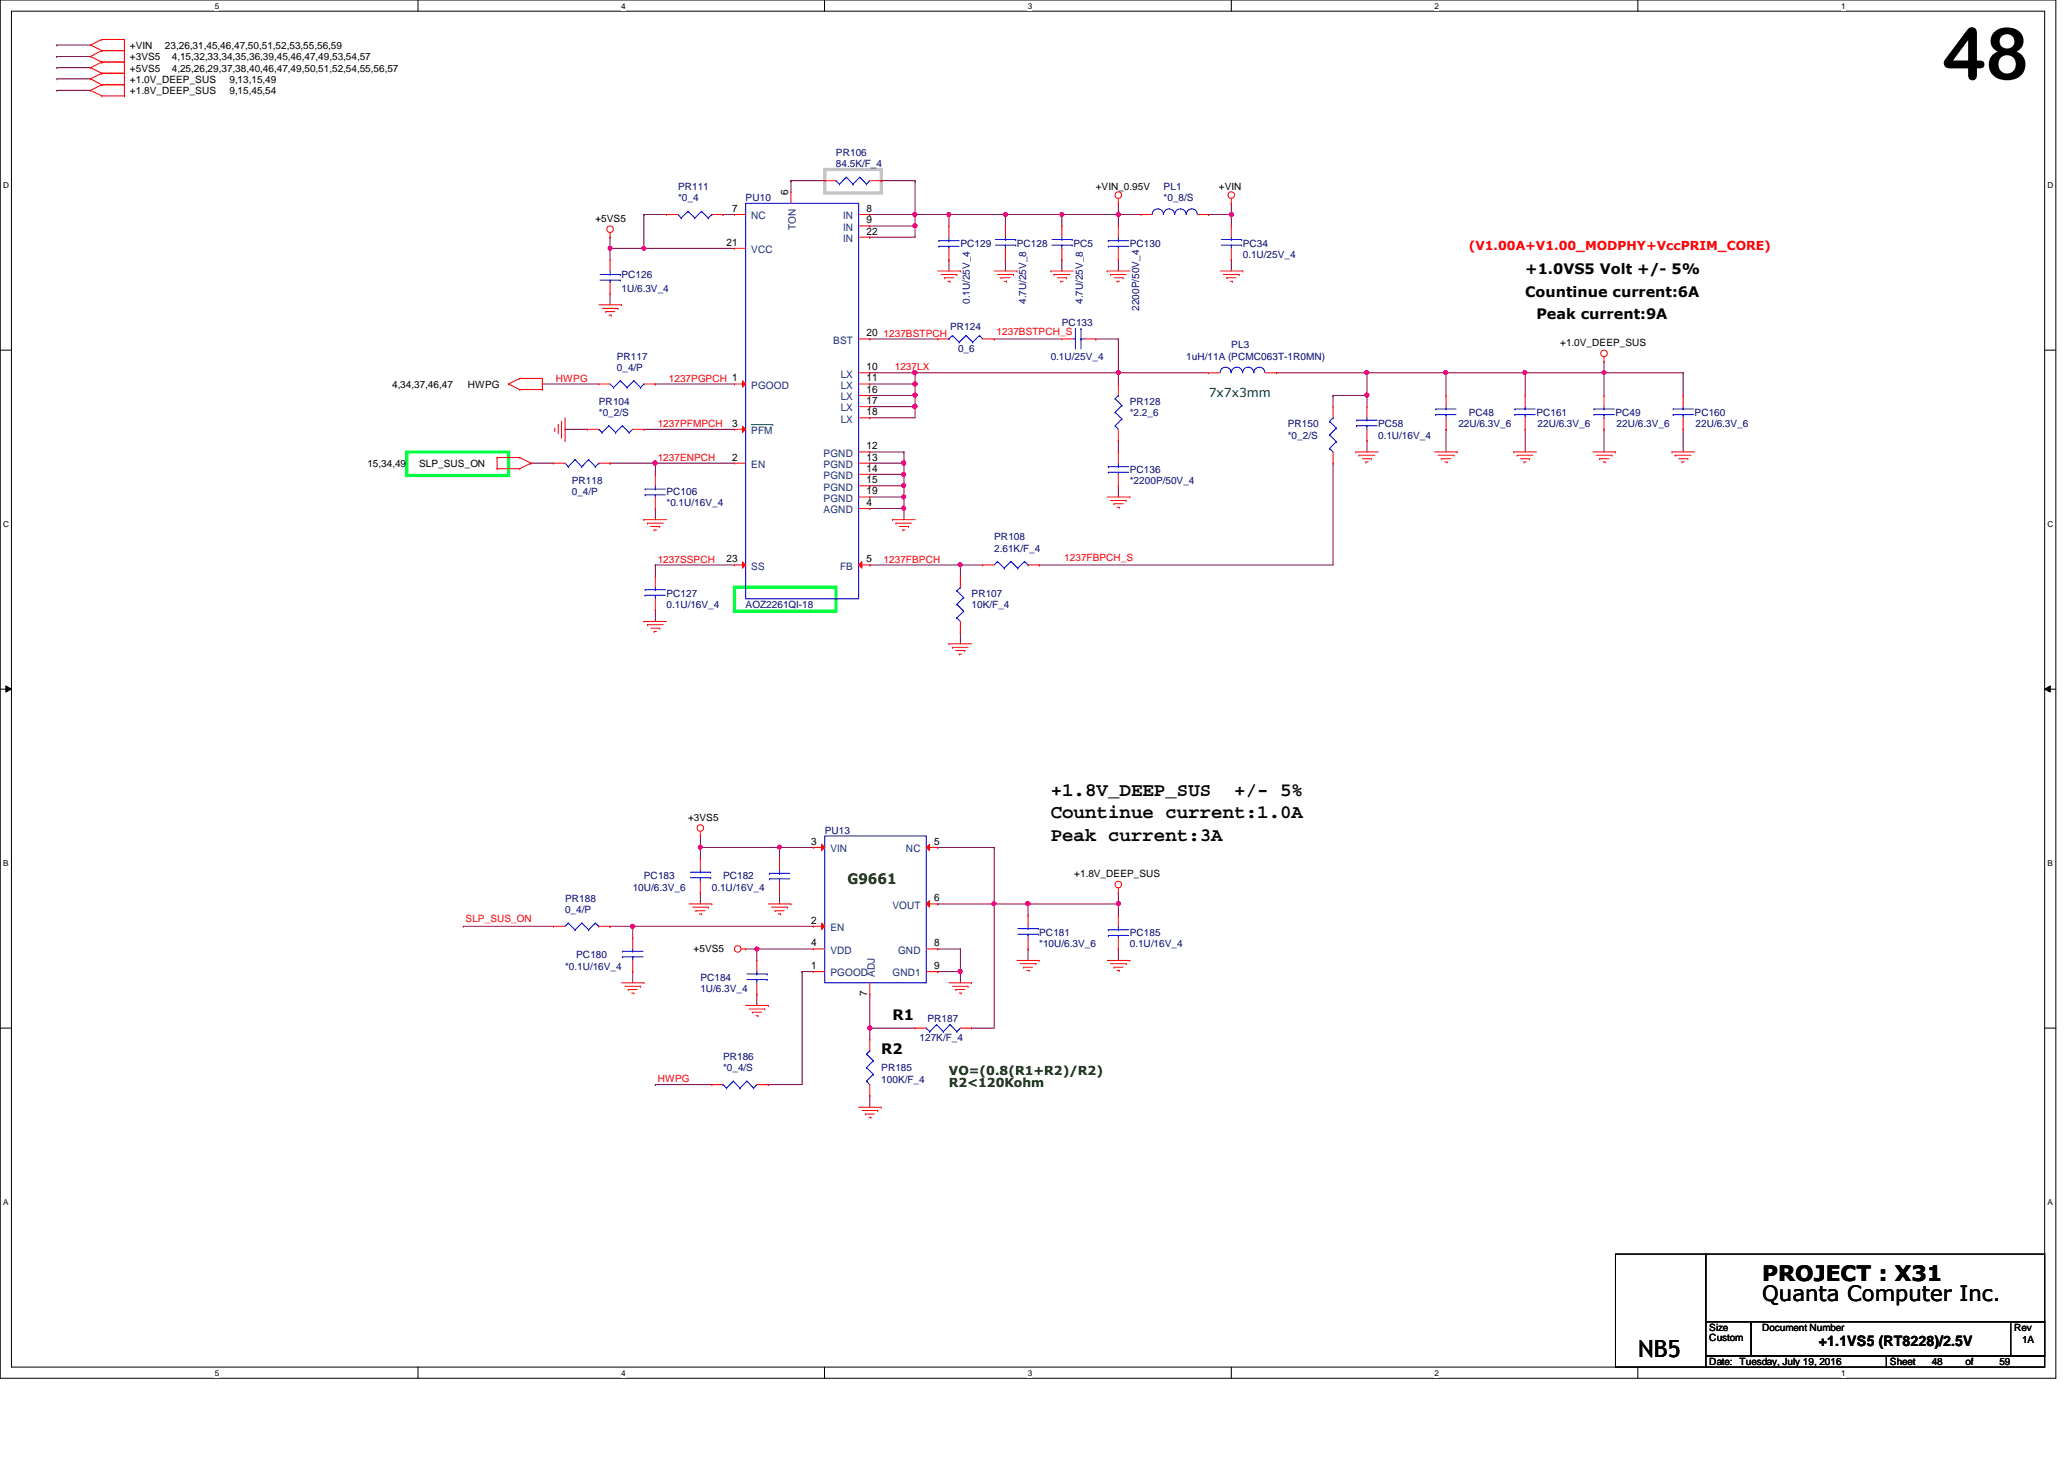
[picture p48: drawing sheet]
<svg xmlns="http://www.w3.org/2000/svg" width="297mm" height="210mm" viewBox="0 0 297 210" stroke-linecap="round" stroke-linejoin="round" font-family="sans-serif">
<defs><g id="words">
<text font-size="10.4" x="279.6" y="11.4">48</text>
<text font-size="3.4" x="235.8" y="195.2">NB5</text>
<g font-size="3">
<text x="253.6" y="184.3">PROJECT : X31</text>
<text x="253.6" y="187.2">Quanta Computer Inc.</text>
</g>
<g font-size="2.8">
<text x="151.2" y="117.7">Countinue current:1.0A</text>
<text x="151.2" y="114.5">+1.8V_DEEP_SUS</text>
<text x="177.6" y="114.5">+/- 5%</text>
<text x="151.2" y="121">Peak current:3A</text>
</g>
<g font-size="2.1">
<text x="219.5" y="39.5">+1.0VS5 Volt +/- 5%</text>
<text x="219.5" y="42.7">Countinue current:6A</text>
<text x="221.1" y="45.9">Peak current:9A</text>
<text x="128.4" y="146.7">R1</text>
<text x="126.8" y="151.6">R2</text>
<text x="261.7" y="193.7">+1.1VS5 (RT8228)/2.5V</text>
</g>
<text font-size="2.1" fill="#004000" x="122" y="127.2">G9661</text>
<text font-size="1.8" fill="#f00" x="211.4" y="35.9">(V1.00A+V1.00_MODPHY+VccPRIM_CORE)</text>
<text font-size="1.8" fill="#008000" x="173.9" y="57.1">7x7x3mm</text>
<g font-size="1.8" fill="#004000">
<text x="136.6" y="154.6">VO=(0.8(R1+R2)/R2)</text>
<text x="136.6" y="156.4">R2&lt;120Kohm</text>
</g>
<g font-size="1.5">
<text x="113.5" y="28.1" transform="rotate(-90 113.5 28.1)">6</text>
<text x="104.6" y="35.3">21</text>
<text x="105.4" y="30.5">7</text>
<text x="124.7" y="30.5">8</text>
<text x="124.7" y="32.1">9</text>
<text x="124.7" y="33.7">22</text>
<text x="124.7" y="48.4">20</text>
<text x="124.7" y="53.3">10</text>
<text x="124.7" y="54.9">11</text>
<text x="124.7" y="58.1">17</text>
<text x="124.7" y="56.5">16</text>
<text x="124.7" y="59.7">18</text>
<text x="105.4" y="61.4">3</text>
<text x="124.7" y="64.6">12</text>
<text x="105.4" y="66.3">2</text>
<text x="124.7" y="66.3">13</text>
<text x="124.7" y="69.5">15</text>
<text x="124.7" y="67.9">14</text>
<text x="124.7" y="71.1">19</text>
<text x="124.7" y="72.8">4</text>
<text x="104.6" y="80.9">23</text>
<text x="124.7" y="80.9">5</text>
<text x="116.8" y="121.5">3</text>
<text x="134.4" y="121.5">5</text>
<text x="134.4" y="129.7">6</text>
<text x="116.8" y="132.9">2</text>
<text x="116.8" y="136.1">4</text>
<text x="134.4" y="136.1">8</text>
<text x="116.8" y="139.4">1</text>
<text x="124.8" y="143.3" transform="rotate(-90 124.8 143.3)">7</text>
<text x="134.4" y="139.4">9</text>
</g>
<g font-size="1.5" fill="#004080">
<text x="108.1" y="31.5">NC</text>
<text x="114.6" y="33.1" transform="rotate(-90 114.6 33.1)">TON</text>
<text x="121.3" y="31.5">IN</text>
<text x="121.3" y="33.2">IN</text>
<text x="121.3" y="34.8">IN</text>
<text x="108.1" y="36.4">VCC</text>
<text x="119.9" y="49.4">BST</text>
<text x="108.1" y="55.9">PGOOD</text>
<text x="121" y="55.9">LX</text>
<text x="121" y="54.3">LX</text>
<text x="121" y="59.2">LX</text>
<text x="121" y="57.6">LX</text>
<text x="108.1" y="62.4">PFM</text>
<text x="118.5" y="65.7">PGND</text>
<text x="121" y="60.8">LX</text>
<text x="108.1" y="67.3">EN</text>
<text x="118.5" y="67.3">PGND</text>
<text x="118.5" y="70.6">PGND</text>
<text x="118.5" y="68.9">PGND</text>
<text x="118.5" y="73.8">AGND</text>
<text x="118.5" y="72.2">PGND</text>
<text x="108.1" y="82">SS</text>
<text x="120.9" y="82">FB</text>
<text x="119.5" y="122.6">VIN</text>
<text x="130.4" y="122.6">NC</text>
<text x="128.4" y="130.7">VOUT</text>
<text x="119.5" y="133.9">EN</text>
<text x="119.5" y="137.2">VDD</text>
<text x="129.2" y="137.2">GND</text>
<text x="119.5" y="140.5">PGOOD</text>
<text x="125.9" y="140.6" transform="rotate(-90 125.9 140.6)">ADJ</text>
<text x="128.4" y="140.5">GND1</text>
</g>
<g font-size="1.4">
<text x="18.7" y="7">+VIN</text>
<text x="18.7" y="10.3">+5VS5</text>
<text x="18.7" y="8.6">+3VS5</text>
<text x="18.7" y="11.9">+1.0V_DEEP_SUS</text>
<text x="23.7" y="7">23,26,31,45,46,47,50,51,52,53,55,56,59</text>
<text x="24.7" y="10.3">4,25,26,29,37,38,40,46,47,49,50,51,52,54,55,56,57</text>
<text x="24.7" y="8.6">4,15,32,33,34,35,36,39,45,46,47,49,53,54,57</text>
<text x="33" y="11.9">9,13,15,49</text>
<text x="18.7" y="13.5">+1.8V_DEEP_SUS</text>
<text x="33" y="13.5">9,15,45,54</text>
<text x="157.7" y="27.3">+VIN_0.95V</text>
<text x="175.4" y="27.3">+VIN</text>
<text x="85.7" y="31.9">+5VS5</text>
<text x="224.5" y="49.8">+1.0V_DEEP_SUS</text>
<text x="56.4" y="55.8">4,34,37,46,47</text>
<text x="67.3" y="55.8">HWPG</text>
<text x="52.9" y="67.2">15,34,49</text>
<text x="60.3" y="67.2">SLP_SUS_ON</text>
<text x="99" y="118.1">+3VS5</text>
<text x="154.6" y="126.2">+1.8V_DEEP_SUS</text>
<text x="99.8" y="136.9">+5VS5</text>
<text x="246" y="191.5">Size</text>
<text x="253.6" y="191.5">Document Number</text>
<text x="289.9" y="191.5">Rev</text>
<text x="246" y="196.4">Date: Tuesday, July 19, 2016</text>
<text x="246" y="193">Custom</text>
<text x="272" y="196.4">Sheet</text>
<text x="278" y="196.4">48</text>
<text x="282.9" y="196.4">of</text>
<text x="287.7" y="196.4">59</text>
<text x="291" y="193.2">1A</text>
</g>
<g font-size="1.4" fill="#000080">
<text x="120.3" y="22.5">PR106</text>
<text x="97.6" y="27.3">PR111</text>
<text x="97.6" y="29">*0_4</text>
<text x="107.3" y="29">PU10</text>
<text x="120.3" y="24.1">84.5K/F_4</text>
<text x="167.5" y="27.3">PL1</text>
<text x="167.5" y="29">*0_8/S</text>
<text x="138.2" y="35.5">PC129</text>
<text x="146.3" y="35.5">PC128</text>
<text x="154.5" y="35.5">PC5</text>
<text x="162.6" y="35.5">PC130</text>
<text x="178.9" y="35.5">PC34</text>
<text x="89.4" y="40">PC126</text>
<text x="89.4" y="42">1U/6.3V_4</text>
<text x="178.9" y="37.1">0.1U/25V_4</text>
<text x="136.7" y="47.5">PR124</text>
<text x="139.6" y="43.7" transform="rotate(-90 139.6 43.7)">0.1U/25V_4</text>
<text x="147.7" y="43.7" transform="rotate(-90 147.7 43.7)">4.7U/25V_8</text>
<text x="152.8" y="46.9">PC133</text>
<text x="155.8" y="43.7" transform="rotate(-90 155.8 43.7)">4.7U/25V_8</text>
<text x="164" y="44.7" transform="rotate(-90 164 44.7)">2200P/50V_4</text>
<text x="88.8" y="51.7">PR117</text>
<text x="88.8" y="53.3">0_4/P</text>
<text x="137.9" y="50.6">0_6</text>
<text x="151.2" y="51.7">0.1U/25V_4</text>
<text x="170.7" y="51.7">1uH/11A (PCMC063T-1R0MN)</text>
<text x="177.2" y="50.1">PL3</text>
<text x="86.2" y="58.3">PR104</text>
<text x="86.2" y="59.9">*0_2/S</text>
<text x="162.6" y="58.3">PR128</text>
<text x="162.6" y="59.9">*2.2_6</text>
<text x="211.4" y="59.9">PC48</text>
<text x="221.1" y="59.9">PC161</text>
<text x="232.5" y="59.9">PC49</text>
<text x="243.9" y="59.9">PC160</text>
<text x="185.3" y="61.5">PR150</text>
<text x="185.3" y="63.1">*0_2/S</text>
<text x="198.3" y="61.5">PC58</text>
<text x="198.3" y="63.1">0.1U/16V_4</text>
<text x="209.9" y="61.5">22U/6.3V_6</text>
<text x="221.3" y="61.5">22U/6.3V_6</text>
<text x="232.7" y="61.5">22U/6.3V_6</text>
<text x="244" y="61.5">22U/6.3V_6</text>
<text x="82.3" y="69.6">PR118</text>
<text x="82.3" y="71.2">0_4/P</text>
<text x="95.9" y="71.2">PC106</text>
<text x="162.6" y="68">PC136</text>
<text x="162.6" y="69.6">*2200P/50V_4</text>
<text x="95.9" y="72.9">*0.1U/16V_4</text>
<text x="143.1" y="77.7">PR108</text>
<text x="143.1" y="79.4">2.61K/F_4</text>
<text x="95.9" y="85.9">PC127</text>
<text x="95.9" y="87.5">0.1U/16V_4</text>
<text x="107.3" y="87.5">AOZ2261QI-18</text>
<text x="139.8" y="85.9">PR107</text>
<text x="139.8" y="87.5">10K/F_4</text>
<text x="118.7" y="120">PU13</text>
<text x="81.3" y="129.8">PR188</text>
<text x="81.3" y="131.4">0_4/P</text>
<text x="91.1" y="128.1">10U/6.3V_6</text>
<text x="92.7" y="126.5">PC183</text>
<text x="102.4" y="128.1">0.1U/16V_4</text>
<text x="104.1" y="126.5">PC182</text>
<text x="82.9" y="137.9">PC180</text>
<text x="149.6" y="134.6">PC181</text>
<text x="149.6" y="136.3">*10U/6.3V_6</text>
<text x="162.6" y="134.6">PC185</text>
<text x="162.6" y="136.3">0.1U/16V_4</text>
<text x="81.3" y="139.5">*0.1U/16V_4</text>
<text x="100.8" y="141.1">PC184</text>
<text x="100.8" y="142.7">1U/6.3V_4</text>
<text x="132.3" y="149.8">127K/F_4</text>
<text x="133.5" y="147">PR187</text>
<text x="104.1" y="152.5">PR186</text>
<text x="104.1" y="154.1">*0_4/S</text>
<text x="126.8" y="154.1">PR185</text>
<text x="126.8" y="155.8">100K/F_4</text>
</g>
<g font-size="1.4" fill="#f00">
<text x="127.2" y="48.4">1237BSTPCH</text>
<text x="128.8" y="53.3">1237LX</text>
<text x="143.4" y="48.2">1237BSTPCH_S</text>
<text x="80" y="54.9">HWPG</text>
<text x="96.3" y="54.9">1237PGPCH 1</text>
<text x="94.7" y="61.4">1237PFMPCH</text>
<text x="94.7" y="66.3">1237ENPCH</text>
<text x="94.7" y="80.9">1237SSPCH</text>
<text x="127.2" y="80.9">1237FBPCH</text>
<text x="153.2" y="80.7">1237FBPCH_S</text>
<text x="67" y="132.7">SLP_SUS_ON</text>
<text x="94.7" y="155.7">HWPG</text>
</g>
<g font-size="1.2">
<text x="30.9" y="1.2">5</text>
<text x="89.4" y="1.2">4</text>
<text x="147.9" y="1.2">3</text>
<text x="206.5" y="1.2">2</text>
<text x="265" y="1.2">1</text>
<text x=".5" y="27.1">D</text>
<text x="294.7" y="27.1">D</text>
<text x=".5" y="75.8">C</text>
<text x="294.7" y="75.8">C</text>
<text x=".5" y="124.6">B</text>
<text x="294.7" y="124.6">B</text>
<text x=".5" y="173.4">A</text>
<text x="294.7" y="173.4">A</text>
<text x="30.9" y="197.9">5</text>
<text x="89.4" y="197.9">4</text>
<text x="147.9" y="197.9">3</text>
<text x="206.5" y="197.9">2</text>
<text x="265" y="197.9">1</text>
</g>
</g></defs>
<path d="M0 0h295.9v198.3h-295.9zM1.6 1.6h292.7v195.1h-292.7z" fill="none" stroke="#000" stroke-width=".14"/>
<g fill="#fff">
<path d="M30.9 .2h.6v1.3h-.6z"/>
<path d="M30.9 196.8h.6v1.4h-.6z"/>
</g>
<path d="M60.2 0v1.6M60.2 196.7v1.6" fill="none" stroke="#000" stroke-width=".14"/>
<g fill="#fff">
<path d="M89.4 .2h.6v1.3h-.6z"/>
<path d="M89.4 196.8h.6v1.4h-.6z"/>
</g>
<path d="M118.7 0v1.6M118.7 196.7v1.6" fill="none" stroke="#000" stroke-width=".14"/>
<g fill="#fff">
<path d="M147.9 .2h.6v1.3h-.6z"/>
<path d="M147.9 196.8h.6v1.4h-.6z"/>
</g>
<path d="M177.2 0v1.6M177.2 196.7v1.6" fill="none" stroke="#000" stroke-width=".14"/>
<g fill="#fff">
<path d="M206.5 .2h.5v1.3h-.5z"/>
<path d="M206.5 196.8h.5v1.4h-.5z"/>
</g>
<path d="M235.7 0v1.6M235.7 196.7v1.6" fill="none" stroke="#000" stroke-width=".14"/>
<g fill="#fff">
<path d="M265 .2h.6v1.3h-.6z"/>
<path d="M265 196.8h.6v1.4h-.6z"/>
<path d="M.5 26h.8v1.3h-.8z"/>
<path d="M294.7 26h.8v1.3h-.8z"/>
<path d="M.5 74.8h.8v1.3h-.8z"/>
<path d="M294.7 74.8h.8v1.3h-.8z"/>
</g>
<path d="M0 50.4h1.6M294.3 50.4h1.6" fill="none" stroke="#000" stroke-width=".14"/>
<g fill="#fff">
<path d="M.5 123.5h.7v1.3h-.7z"/>
<path d="M294.7 123.5h.7v1.3h-.7z"/>
</g>
<path d="M0 99.1h1.6M.8 98.7l.8 .4-.8 .5zM294.3 99.1l.8-.4v.9zM294.3 99.1h1.6" fill="none" stroke="#000" stroke-width=".14"/>
<path d="M.8 98.7l.8 .4-.8 .5zM294.3 99.1l.8-.4v.9z" fill="#000"/>
<g fill="#fff">
<path d="M.5 172.3h.7v1.3h-.7z"/>
<path d="M294.7 172.3h.7v1.3h-.7z"/>
</g>
<path d="M0 147.9h1.6M294.3 147.9h1.6" fill="none" stroke="#000" stroke-width=".14"/>
<path d="M58.5 65h14.7v3.4h-14.7zM105.7 84.5h14.6v3.4h-14.6z" fill="none" stroke="#00ff40" stroke-width=".47"/>
<path d="M118.7 24.4h8.1v3.4h-8.1z" fill="none" stroke="#c0c0c0" stroke-width=".47"/>
<path d="M92.7 30.9h.1M92.7 35.7h.1M92.7 30.9h3.2M92.7 30.9v4.8M92.7 35.7h13" fill="none" stroke="#800040" stroke-width=".14"/>
<circle cx="92.7" cy="35.7" r=".3" fill="#f0f"/>
<circle cx="92.7" cy="35.7" r=".3" fill="none" stroke="#f0f" stroke-width=".14"/>
<path d="M87.8 34.1h.1M87.8 35.7h.1M87.8 34.1v3.3M87.8 35.7h4.9M87.8 42.2h.1M87.8 42.2v1.7" fill="none" stroke="#800040" stroke-width=".14"/>
<circle cx="87.8" cy="35.7" r=".3" fill="#f0f"/>
<circle cx="87.8" cy="35.7" r=".3" fill="none" stroke="#f0f" stroke-width=".14"/>
<path d="M104.1 30.9h.1M104.1 30.9h1.6M81.3 61.8h.1M81.3 61.8h3.2M92.7 61.8h.1M92.7 61.8h13M125.2 65h.1M125.2 65h4.9M130.1 65h.1M130.1 65v1.6" fill="none" stroke="#800040" stroke-width=".14"/>
<circle cx="130" cy="66.6" r=".31" fill="#f0f"/>
<circle cx="130" cy="66.6" r=".31" fill="none" stroke="#f0f" stroke-width=".14"/>
<path d="M125.2 66.6h.1M125.2 68.2h.1M125.2 66.6h4.9M130.1 66.6h.1M130.1 66.6v1.6h-4.9" fill="none" stroke="#800040" stroke-width=".14"/>
<circle cx="130" cy="68.2" r=".3" fill="#f0f"/>
<circle cx="130" cy="68.2" r=".3" fill="none" stroke="#f0f" stroke-width=".14"/>
<path d="M130.1 68.2h.1M130.1 68.2v1.7" fill="none" stroke="#800040" stroke-width=".14"/>
<circle cx="130" cy="69.8" r=".3" fill="#f0f"/>
<circle cx="130" cy="69.8" r=".3" fill="none" stroke="#f0f" stroke-width=".14"/>
<path d="M125.2 69.9h.1M125.2 69.9h4.9M130.1 71.5h.1M130.1 71.5v1.7" fill="none" stroke="#800040" stroke-width=".14"/>
<circle cx="130" cy="73.1" r=".3" fill="#f0f"/>
<circle cx="130" cy="73.1" r=".3" fill="none" stroke="#f0f" stroke-width=".14"/>
<circle cx="130" cy="71.5" r=".3" fill="#f0f"/>
<circle cx="130" cy="71.5" r=".3" fill="none" stroke="#f0f" stroke-width=".14"/>
<g fill="none" stroke="#800040" stroke-width=".14">
<path d="M136.6 37.4h.1M136.6 37.4v1.6M94.3 55.2h.1M94.3 55.2h11.4M196.7 53.6h.1M196.7 53.6h11.4M208.1 53.6h.1M208.1 53.6v3.3M94.3 66.6h.1M94.3 73.2h.1M94.3 66.6h11.4M94.3 66.6v1.6"/>
<path d="M94.3 73.2v1.6M125.2 71.5h.1M125.2 73.2h.1M125.2 73.2h4.9M130.1 73.2h.1M130.1 69.9h.1M130.1 69.9v1.6h-4.9M130.1 73.2v1.6"/>
</g>
<circle cx="208.1" cy="53.6" r=".3" fill="#f0f"/>
<circle cx="208.1" cy="53.6" r=".3" fill="none" stroke="#f0f" stroke-width=".14"/>
<g fill="none" stroke="#800040" stroke-width=".14">
<path d="M125.2 58.5h.1M125.2 58.5h6.5M208.1 53.6h.1M208.1 53.6h11.4M219.5 53.6h.1M219.5 53.6v3.3M230.8 53.6h.1M230.8 53.6h11.4M230.8 53.6v3.3M242.2 53.6h.1M242.2 53.6v3.3M208.1 61.8h.1"/>
<path d="M208.1 61.8v3.2M219.5 61.8h.1M219.5 61.8v3.2M230.8 61.8h.1M230.8 61.8v3.2M242.2 61.8h.1M242.2 61.8v3.2"/>
</g>
<circle cx="131.7" cy="58.5" r=".32" fill="#f0f"/>
<circle cx="131.7" cy="58.5" r=".32" fill="none" stroke="#f0f" stroke-width=".14"/>
<path d="M131.7 30.9h.1M131.7 30.9h4.9M125.2 53.6h.1M125.2 55.2h.1M125.2 53.6h6.5M125.2 55.2h6.5M131.7 56.9h.1M131.7 56.9v1.6" fill="none" stroke="#800040" stroke-width=".14"/>
<circle cx="131.7" cy="55.2" r=".31" fill="#f0f"/>
<circle cx="131.7" cy="55.2" r=".31" fill="none" stroke="#f0f" stroke-width=".14"/>
<path d="M125.2 56.9h.1M125.2 56.9h6.5M131.7 53.6h.1M131.7 53.6v1.6" fill="none" stroke="#800040" stroke-width=".14"/>
<circle cx="131.7" cy="56.8" r=".31" fill="#f0f"/>
<circle cx="131.7" cy="56.8" r=".31" fill="none" stroke="#f0f" stroke-width=".14"/>
<path d="M113.8 26h.1M113.8 26v1.6M113.8 26h4.9M126.8 26h.1M126.8 26h4.9M131.7 26h.1M131.7 26v4.9M131.7 55.2h.1M131.7 58.5h.1M131.7 55.2v1.7M131.7 58.5v1.6h-6.5M125.2 60.1h.1" fill="none" stroke="#800040" stroke-width=".14"/>
<circle cx="131.7" cy="30.9" r=".31" fill="#f0f"/>
<circle cx="131.7" cy="30.9" r=".31" fill="none" stroke="#f0f" stroke-width=".14"/>
<path d="M173.9 30.9h.1M173.9 30.9h3.3M177.2 30.9h.1M177.2 37.4h.1M177.2 29.3h.1M177.2 29.3v3.2M177.2 37.4v1.6" fill="none" stroke="#800040" stroke-width=".14"/>
<circle cx="177.2" cy="30.9" r=".3" fill="#f0f"/>
<circle cx="177.2" cy="30.9" r=".3" fill="none" stroke="#f0f" stroke-width=".14"/>
<path d="M160.9 30.9h.1M160.9 30.9h3.3" fill="none" stroke="#800040" stroke-width=".14"/>
<circle cx="160.9" cy="30.9" r=".3" fill="#f0f"/>
<circle cx="160.9" cy="30.9" r=".3" fill="none" stroke="#f0f" stroke-width=".14"/>
<path d="M191.9 56.9h.1M191.9 56.9v1.6M196.7 53.6h.1M196.7 53.6v3.3h-4.8M219.5 53.6h.1M219.5 53.6h11.3M191.9 66.6h.1M191.9 66.6v14.7h-42.3M149.6 81.3h.1" fill="none" stroke="#800040" stroke-width=".14"/>
<circle cx="230.8" cy="53.6" r=".3" fill="#f0f"/>
<circle cx="230.8" cy="53.6" r=".3" fill="none" stroke="#f0f" stroke-width=".14"/>
<circle cx="219.5" cy="53.6" r=".3" fill="#f0f"/>
<circle cx="219.5" cy="53.6" r=".3" fill="none" stroke="#f0f" stroke-width=".14"/>
<path d="M131.7 53.6h.1M143.1 48.8h.1M143.1 48.8h9.7M157.7 48.8h.1M157.7 48.8h3.2M160.9 48.8h.1M160.9 48.8v4.8h-29.2" fill="none" stroke="#800040" stroke-width=".14"/>
<circle cx="160.9" cy="53.6" r=".3" fill="#f0f"/>
<circle cx="160.9" cy="53.6" r=".3" fill="none" stroke="#f0f" stroke-width=".14"/>
<circle cx="131.7" cy="53.6" r=".31" fill="#f0f"/>
<circle cx="131.7" cy="53.6" r=".31" fill="none" stroke="#f0f" stroke-width=".14"/>
<path d="M136.6 30.9h.1M136.6 30.9v1.6M183.7 53.6h.1M183.7 53.6h13" fill="none" stroke="#800040" stroke-width=".14"/>
<circle cx="196.7" cy="53.6" r=".31" fill="#f0f"/>
<circle cx="196.7" cy="53.6" r=".31" fill="none" stroke="#f0f" stroke-width=".14"/>
<path d="M144.7 37.4h.1M144.7 30.9h.1M144.7 37.4v1.6M144.7 30.9h8.1" fill="none" stroke="#800040" stroke-width=".14"/>
<circle cx="152.8" cy="30.9" r=".3" fill="#f0f"/>
<circle cx="152.8" cy="30.9" r=".3" fill="none" stroke="#f0f" stroke-width=".14"/>
<circle cx="144.7" cy="30.9" r=".3" fill="#f0f"/>
<circle cx="144.7" cy="30.9" r=".3" fill="none" stroke="#f0f" stroke-width=".14"/>
<g fill="none" stroke="#800040" stroke-width=".14">
<path d="M136.6 30.9h.1M136.6 30.9h8.1M144.7 30.9h.1M144.7 30.9v1.6M152.8 30.9h.1M152.8 37.4h.1M152.8 30.9v1.6M152.8 37.4v1.6M152.8 30.9h8.1M160.9 30.9h.1M160.9 37.4h.1M160.9 30.9v1.6"/>
<path d="M160.9 37.4v1.6M160.9 53.6h.1M160.9 53.6h13M160.9 63.4h.1M160.9 69.9h.1M160.9 63.4v1.6M160.9 69.9v1.6M196.7 63.4h.1M196.7 63.4v1.6M94.3 81.3h.1M94.3 81.3h11.4"/>
</g>
<circle cx="136.6" cy="30.9" r=".3" fill="#f0f"/>
<circle cx="136.6" cy="30.9" r=".3" fill="none" stroke="#f0f" stroke-width=".14"/>
<g fill="none" stroke="#800040" stroke-width=".14">
<path d="M160.9 29.3h.1M160.9 29.3v1.6M78.1 55.2h.1M78.1 55.2h8.1M125.2 48.8h.1M125.2 48.8h9.8M160.9 53.6h.1M160.9 53.6v1.6M125.2 81.3h.1M125.2 81.3h16.2M138.2 81.3h.1M138.2 91h.1"/>
<path d="M138.2 81.3v1.6M138.2 91v1.6"/>
</g>
<circle cx="138.2" cy="81.2" r=".3" fill="#f0f"/>
<circle cx="138.2" cy="81.2" r=".3" fill="none" stroke="#f0f" stroke-width=".14"/>
<path d="M125.2 30.9h.1M125.2 34.1h.1M125.2 32.5h.1M125.2 30.9h6.5M125.2 32.5h6.5M131.7 32.5h.1M131.7 32.5v1.6h-6.5M94.3 81.3h.1M94.3 87.8h.1M94.3 81.3v1.6M94.3 87.8v1.6" fill="none" stroke="#800040" stroke-width=".14"/>
<circle cx="131.7" cy="32.5" r=".31" fill="#f0f"/>
<circle cx="131.7" cy="32.5" r=".31" fill="none" stroke="#f0f" stroke-width=".14"/>
<path d="M131.7 30.9h.1M131.7 30.9v1.6M196.7 56.9h.1M196.7 56.9v1.6" fill="none" stroke="#800040" stroke-width=".14"/>
<circle cx="196.7" cy="56.8" r=".31" fill="#f0f"/>
<circle cx="196.7" cy="56.8" r=".31" fill="none" stroke="#f0f" stroke-width=".14"/>
<path d="M87.8 66.6h.1M87.8 66.6h6.5" fill="none" stroke="#800040" stroke-width=".14"/>
<circle cx="94.3" cy="66.6" r=".31" fill="#f0f"/>
<circle cx="94.3" cy="66.6" r=".31" fill="none" stroke="#f0f" stroke-width=".14"/>
<g fill="none" stroke="#800040" stroke-width=".14">
<path d="M8.2 6.5h.1M8.2 9.7h.1M8.2 8.1h.1M8.2 13h.1M8.2 11.3h.1M8.2 6.5h4.8M8.2 9.7h4.8M8.2 8.1h4.8M8.2 13h4.8M8.2 11.3h4.8M76.4 66.6h.1M76.4 66.6h3.3"/>
<path d="M100.8 121.9h.1M100.8 121.9h11.4M160.9 128.4h.1M160.9 128.4v1.6M125.2 147.9h.1M125.2 147.9h6.5"/>
</g>
<circle cx="125.2" cy="147.9" r=".31" fill="#f0f"/>
<circle cx="125.2" cy="147.9" r=".31" fill="none" stroke="#f0f" stroke-width=".14"/>
<path d="M100.8 120.3h.1M100.8 120.3v1.6M135 139.8h.1M135 130h.1M135 136.5h.1M135 139.8h3.2M135 130h8.1M135 136.5h3.2M125.2 147.9h.1M125.2 147.9v1.6M139.8 147.9h.1M139.8 147.9h3.3" fill="none" stroke="#800040" stroke-width=".14"/>
<circle cx="100.8" cy="121.9" r=".3" fill="#f0f"/>
<circle cx="100.8" cy="121.9" r=".3" fill="none" stroke="#f0f" stroke-width=".14"/>
<path d="M91.1 133.3h.1M91.1 133.3h25.9M112.2 121.9h.1M112.2 121.9v1.6" fill="none" stroke="#800040" stroke-width=".14"/>
<circle cx="91" cy="133.3" r=".31" fill="#f0f"/>
<circle cx="91" cy="133.3" r=".31" fill="none" stroke="#f0f" stroke-width=".14"/>
<path d="M138.2 136.5h.1M138.2 136.5v3.3" fill="none" stroke="#800040" stroke-width=".14"/>
<circle cx="138.2" cy="139.8" r=".31" fill="#f0f"/>
<circle cx="138.2" cy="139.8" r=".31" fill="none" stroke="#f0f" stroke-width=".14"/>
<g fill="none" stroke="#800040" stroke-width=".14">
<path d="M100.8 121.9h.1M100.8 121.9v1.6M107.3 136.5h.1M107.3 136.5h1.6M108.9 136.5h.1M108.9 136.5v1.7M112.2 128.4h.1M112.2 128.4v1.6M115.4 139.8h.1M115.4 139.8h1.6M135 121.9h.1M135 121.9h8.1"/>
<path d="M138.2 139.8h.1M138.2 139.8v1.6M143.1 130h.1M143.1 121.9h.1M143.1 121.9v26M148 136.5h.1M148 136.5v1.7M160.9 136.5h.1M160.9 130h.1M160.9 130v1.7M160.9 136.5v1.7"/>
</g>
<circle cx="143" cy="130" r=".3" fill="#f0f"/>
<circle cx="143" cy="130" r=".3" fill="none" stroke="#f0f" stroke-width=".14"/>
<g fill="none" stroke="#800040" stroke-width=".14">
<path d="M87.8 133.3h.1M87.8 133.3h3.3M91.1 133.3h.1M91.1 139.8h.1M91.1 133.3v1.6M91.1 139.8v1.6M108.9 136.5h.1M108.9 136.5h8.1M108.9 143h.1M108.9 143v1.7M125.2 143h.1M125.2 157.6h.1"/>
<path d="M125.2 143v4.9M125.2 157.6v1.7"/>
</g>
<circle cx="108.9" cy="136.5" r=".3" fill="#f0f"/>
<circle cx="108.9" cy="136.5" r=".3" fill="none" stroke="#f0f" stroke-width=".14"/>
<path d="M66.7 133.3h.1M66.7 133.3h13M100.8 128.4h.1M100.8 128.4v1.6M115.4 139.8h.1M115.4 139.8v16.2M143.1 130h.1M143.1 130h17.8M148 130h.1M148 130v1.7" fill="none" stroke="#800040" stroke-width=".14"/>
<circle cx="160.9" cy="130" r=".3" fill="#f0f"/>
<circle cx="160.9" cy="130" r=".3" fill="none" stroke="#f0f" stroke-width=".14"/>
<circle cx="147.9" cy="130" r=".31" fill="#f0f"/>
<circle cx="147.9" cy="130" r=".31" fill="none" stroke="#f0f" stroke-width=".14"/>
<path d="M112.2 121.9h.1M112.2 121.9h4.8" fill="none" stroke="#800040" stroke-width=".14"/>
<circle cx="112.2" cy="121.9" r=".3" fill="#f0f"/>
<circle cx="112.2" cy="121.9" r=".3" fill="none" stroke="#f0f" stroke-width=".14"/>
<path d="M230.8 52h.1M230.8 52v1.6M94.3 156h.1M94.3 156h8.1M110.6 156h.1M110.6 156h4.8" fill="none" stroke="#800040" stroke-width=".14"/>
<g fill="none" stroke="#f00" stroke-width=".14">
<path d="M13 6.5h.1M13 9.7h.1M13 8.1h.1M13 13h.1M13 11.3h.1M13 6.5l1.6 .8M13 9.7l1.6 .8M13 8.1l1.6 .8M13 13l1.6 .8M13 11.3l1.6 .9M14.6 5.7h.1M14.6 7.3h.1"/>
<path d="M14.6 8.9h.1M14.6 10.5h.1M14.6 12.2h.1M14.6 13.8h.1M14.6 5.7l-1.6 .8M14.6 5.7h3.3M14.6 7.3h3.3M14.6 8.9l-1.6 .8M14.6 8.9h3.3M14.6 10.5h3.3M14.6 7.3l-1.6 .8M14.6 12.2l-1.6 .8"/>
<path d="M14.6 12.2h3.3M14.6 13.8h3.3M14.6 10.5l-1.6 .8M17.9 5.7h.1M17.9 7.3h.1M17.9 8.9h.1M17.9 10.5h.1M17.9 12.2h.1M17.9 13.8h.1M17.9 5.7v8.1M87.8 34.1h.1M87.8 37.4h.1"/>
<path d="M87.8 33.5v.6M87.8 37.4v1.6M105.7 30.9h.1M105.7 30.9h1.6M123.6 30.9h1.6M125.2 30.9h.1M135 39h3.2M135.4 39.5h2.3M135.9 40h.1M135.9 40h1.3M137.7 39.5h.1M138.2 39h.1"/>
<path d="M143.1 39h3.2M143.5 39.5h2.3M144.1 40h.1M144.1 40h1.3M145.8 39.5h.1M146.3 39h.1M151.2 39h.1M151.2 39h3.3M151.7 39.5h.1M151.7 39.5h2.3M152.2 40h1.3M153.5 40h.1"/>
<path d="M159.3 39h.1M159.3 39h3.3M159.8 39.5h.1M159.8 39.5h2.3M160.3 40h1.3M160.9 29.3h.1M160.9 37.4h.1M160.9 32.5h.1M160.9 28.6v.7M160.9 32.5v1.6M160.9 35.7v1.7M161.6 40h.1"/>
<path d="M164.2 30.9h.1M164.2 30.9h1.6M172.3 30.9h1.6M173.9 30.9h.1M175.6 39h3.3M176.1 39.5h2.2M176.6 40h.1M176.6 40h1.3M177.2 29.3h.1M177.2 32.5h.1M177.2 37.4h.1M177.2 28.6v.7"/>
<path d="M177.2 32.5v1.6M177.2 35.7v1.7M178.3 39.5h.1M178.9 39h.1M73.2 55.2h.1M73.2 55.2l1.6 .8M74.8 54.4h.1M74.8 56h.1M74.8 54.4l-1.6 .8M74.8 54.4h3.3M74.8 56h3.3M78.1 54.4h.1"/>
<path d="M78.1 56h.1M78.1 54.4v1.6M86.2 55.2h.1M86.2 43.9h3.2M86.2 55.2h1.6M86.7 44.4h2.2M87.2 44.8h.1M87.2 44.8h1.3M87.6 45.3h.4M87.8 42.2h.1M87.8 40.6v1.6M88 45.3h.1"/>
<path d="M88.9 44.4h.1M89.4 43.9h.1M92.7 55.2h1.6M94.3 55.2h.1M123.6 48.8h1.6M123.6 55.2h1.6M125.2 48.8h.1M125.2 55.2h.1M135 48.8h.1M135 48.8h1.6M136.4 40.5h.3M136.7 40.5h.1"/>
<path d="M141.4 48.8h1.7M143.1 48.8h.1M144.5 40.5h.4M144.9 40.5h.1M152.7 40.5h.1M152.7 40.5h.3M152.8 48.8h.1M152.8 48.8h1.7M156.1 48.8h1.6M157.7 48.8h.1M160.8 40.5h.1M160.8 40.5h.3"/>
<path d="M160.9 55.2h.1M160.9 55.2v1.7M177 40.5h.4M177.4 40.5h.1M219.5 56.9h.1M219.5 56.9v1.6M230.8 52h.1M230.8 56.9h.1M230.8 51.4v.6M230.8 56.9v1.6M242.2 56.9h.1M242.2 56.9v1.6"/>
<path d="M71.5 67.4h.1M71.5 65.8h.1M71.5 65.8h3.3M71.5 67.4h3.3M71.5 65.8v1.6M74.8 65.8h.1M74.8 67.4h.1M74.8 65.8l1.6 .8M76.4 66.6h.1M76.4 66.6l-1.6 .8M79.8 61.9h.1M79.8 61.6v.3"/>
<path d="M80.3 61.1h.1M80.3 61.1v1.3M80.8 62.9h.1M80.8 60.6v2.3M81.3 63.4h.1M81.3 60.1v3.3M92.7 74.8h.1M92.7 74.8h3.2M93.2 75.3h.1M93.2 75.3h2.3M93.6 75.7h1.4M94.1 76.2h.1"/>
<path d="M94.1 76.2h.4M95 75.7h.1M123.6 65h1.6M123.6 66.6h1.6M125.2 65h.1M125.2 66.6h.1M128.4 74.8h.1M128.4 74.8h3.3M128.9 75.3h.1M128.9 75.3h2.3M129.4 75.7h1.3M129.9 76.2h.1"/>
<path d="M129.9 76.2h.3M130.7 75.7h.1M159.3 71.5h3.3M159.8 72h2.3M160.3 72.5h.1M160.3 72.5h1.3M160.8 73h.3M160.9 63.4h.1M160.9 61.8v1.6M161.1 73h.1M162.1 72h.1M162.6 71.5h.1"/>
<path d="M195.1 65h.1M195.1 65h3.2M195.6 65.5h.1M195.6 65.5h2.3M196.1 66h1.3M196.6 66.5h.1M196.6 66.5h.3M197.4 66h.1M206.5 65h3.2M207 65.5h2.3M207.4 66h.1M207.4 66h1.3"/>
<path d="M207.9 66.5h.4M208.3 66.5h.1M209.3 65.5h.1M209.7 65h.1M217.8 65h.1M217.8 65h3.3M218.4 65.5h.1M218.4 65.5h2.2M218.8 66h1.3M219.3 66.5h.1M219.3 66.5h.3M219.5 61.8h.1"/>
<path d="M219.5 60.1v1.7M220.1 66h.1M229.2 65h3.3M229.7 65.5h2.3M230.2 66h.1M230.2 66h1.3M230.7 66.5h.3M230.8 61.8h.1M230.8 60.1v1.7M231 66.5h.1M232 65.5h.1M232.5 65h.1"/>
<path d="M240.6 65h.1M240.6 65h3.3M241.1 65.5h.1M241.1 65.5h2.3M241.6 66h1.3M242.1 66.5h.1M242.1 66.5h.3M242.2 61.8h.1M242.2 60.1v1.7M242.9 66h.1M92.7 89.4h.1M92.7 89.4h3.2"/>
<path d="M93.2 89.9h.1M93.2 89.9h2.3M93.6 90.4h1.4M94.1 90.8h.1M94.1 90.8h.4M95 90.4h.1M136.6 92.6h.1M136.6 92.6h3.2M137.1 93.1h.1M137.1 93.1h2.2M137.5 93.6h1.3M138 94.1h.1"/>
<path d="M138 94.1h.3M138.8 93.6h.1M141.4 81.3h.1M141.4 81.3h1.7M148 81.3h1.6M149.6 81.3h.1M100.8 119.6v.7M79.7 133.3h.1M79.7 133.3h1.6M86.2 133.3h1.6M87.8 133.3h.1M91.1 134.9h.1"/>
<path d="M91.1 139.8h.1M91.1 134.9v1.6M91.1 138.2v1.6M99.2 130h3.2M99.7 130.5h2.2M100.2 131h.1M100.2 131h1.3M100.7 131.5h.3M100.8 120.3h.1M101 131.5h.1M101.9 130.5h.1M102.4 130h.1"/>
<path d="M106.7 136.5h.6M107.3 136.5h.1M110.6 130h3.2M111 130.5h2.3M111.5 131h.1M111.5 131h1.4M112 131.5h.3M112.2 128.4h.1M112.2 123.5h.1M112.2 123.5v1.6M112.2 126.8v1.6M112.3 131.5h.1"/>
<path d="M113.3 130.5h.1M113.8 130h.1M146.3 138.2h3.3M146.8 138.6h2.3M147.3 139.1h.1M147.3 139.1h1.3M147.8 139.6h.3M148.1 139.6h.1M149.1 138.6h.1M149.6 138.2h.1M159.3 138.2h3.3M159.8 138.6h2.3"/>
<path d="M160.3 139.1h.1M160.3 139.1h1.3M160.8 139.6h.3M160.9 128.4h.1M160.9 136.5h.1M160.9 131.7h.1M160.9 127.8v.6M160.9 131.7v1.6M160.9 134.9v1.6M161.1 139.6h.1M162.1 138.6h.1M162.6 138.2h.1"/>
<path d="M89.4 141.4h3.3M89.9 141.9h2.3M90.4 142.4h.1M90.4 142.4h1.3M90.9 142.9h.3M91.2 142.9h.1M92.2 141.9h.1M92.7 141.4h.1M107.3 144.7h3.3M107.8 145.2h2.3M108.3 145.6h.1M108.3 145.6h1.3"/>
<path d="M108.8 146.1h.3M109.1 146.1h.1M110.1 145.2h.1M110.6 144.7h.1M123.6 159.3h3.2M124.1 159.8h2.2M126.3 159.8h.1M126.8 159.3h.1M131.7 147.9h.1M131.7 147.9h1.6M136.6 141.4h3.2M137.1 141.9h2.2"/>
<path d="M137.5 142.4h.1M137.5 142.4h1.3M138 142.9h.3M138.2 147.9h1.6M138.3 142.9h.1M139.3 141.9h.1M139.8 141.4h.1M139.8 147.9h.1M124.5 160.3h.1M124.5 160.3h1.4M125 160.7h.3M125.3 160.7h.1"/>
<circle cx="87.8" cy="33" r=".47"/>
<circle cx="160.9" cy="28.1" r=".47"/>
<circle cx="177.2" cy="28.1" r=".47"/>
<circle cx="230.8" cy="50.8" r=".47"/>
<circle cx="100.8" cy="119.1" r=".47"/>
<circle cx="106.2" cy="136.5" r=".47"/>
<circle cx="160.9" cy="127.2" r=".47"/>
</g>
<path d="M232.5 180.4h13v16.3h-13zM245.5 180.4h48.8v9.8h-48.8zM245.5 190.2h6.5v4.9h-6.5zM245.5 195.1h26v1.6h-26zM252 190.2h42.3v4.9h-42.3zM271.5 195.1h22.8v1.6h-22.8zM289.4 190.2h4.9v4.9h-4.9z" fill="none" stroke="#000" stroke-width=".14"/>
<g fill="none" stroke="#00f" stroke-width=".14">
<path d="M86.4 39.5h2.9M87.8 39.5h.1M87.8 39v.5M89.3 39.5h.1M107.3 29.3h16.3v56.8h-16.3zM159.5 34.6h.1M159.5 35.4h.1M159.5 34.6h2.9M159.5 35.4h2.9M160.9 35.4h.1M160.9 34.6h.1M160.9 34.1v.5"/>
<path d="M160.9 35.4v.3M165.8 30.9a.8 .8 0 0 1 .8-.8 .8 .8 0 0 1 .8 .8M167.5 30.9a.78 .78 0 0 1 .8-.8 .78 .78 0 0 1 .7 .8M169.1 30.9a.8 .8 0 0 1 .8-.8 .8 .8 0 0 1 .8 .8M170.7 30.9a.78 .78 0 0 1 .8-.8 .78 .78 0 0 1 .8 .8M175.8 35.3h2.9M175.8 34.5h2.9M177.2 34.5h.1M177.2 35.3h.1M177.2 34.1v.4M177.2 35.3v.4M178.7 35.3h.1"/>
<path d="M178.7 34.5h.1M86.4 40.3h2.9M87.8 40.3h.1M87.8 55.2l.5 .6M87.8 40.3v.3M88.3 55.8h.1M89.3 54.8h.1M89.3 40.3h.1M89.3 54.8l-1 1M89.3 54.8l1 1M90.3 55.8h.1M91.2 54.8h.1"/>
<path d="M91.2 54.8l-.9 1M91.2 54.8l1 1M92.2 55.8h.1M92.7 55.2h.1M92.7 55.2l-.5 .6M136.6 48.8h.1M137.1 48.3h.1M137.1 48.3l.9 .9M137.1 48.3l-.5 .5M138 49.2h.1M139 48.3h.1M139 48.3l1 .9"/>
<path d="M139 48.3l-1 .9M140 49.2h.1M141 48.3h.1M141 48.3l.4 .5M141 48.3l-1 .9M154.5 48.8h.3M154.8 48.8h.1M154.8 47.3h.1M154.8 47.3v2.9M155.6 47.3h.1M155.6 48.8h.1M155.6 48.8h.5"/>
<path d="M155.6 47.3v2.9M160.5 59.3h.1M160.5 57.4h.1M160.5 59.3l1 1M160.5 57.4l1 .9M160.9 56.9h.1M160.9 56.9l-.4 .5M161.5 58.3h.1M161.5 58.3l-1 1M218 59.6h.1M218 58.8h.1M218 59.6h2.9"/>
<path d="M218 58.8h2.9M219.5 58.8h.1M219.5 59.6h.1M219.5 58.5v.3M219.5 59.6v.5M229.4 59.6h.1M229.4 58.8h.1M229.4 59.6h2.9M229.4 58.8h2.9M230.8 58.8h.1M230.8 59.6h.1M230.8 58.5v.3"/>
<path d="M230.8 59.6v.5M240.8 59.6h.1M240.8 58.8h.1M240.8 59.6h2.9M240.8 58.8h2.9M242.2 58.8h.1M242.2 59.6h.1M242.2 58.5v.3M242.2 59.6v.5M160.5 61.3h.1M160.5 61.3l.4 .5M161.5 60.3h.1"/>
<path d="M161.5 60.3l-1 1M143.5 80.8h.1M143.5 80.8l-.4 .5M143.5 80.8l1 .9M144.5 81.7h.1M145.5 80.8h.1M145.5 80.8l-1 .9M145.5 80.8l1 .9M146.5 81.7h.1M147.4 80.8h.1M147.4 80.8l-.9 .9M147.4 80.8l.6 .5"/>
<path d="M148 81.3h.1M81.8 132.8h.1M81.8 132.8l-.5 .5M81.8 132.8l1 1M82.8 133.8h.1M83.7 132.8h.1M83.7 132.8l-.9 1M83.7 132.8l1 1M84.7 133.8h.1M85.7 132.8h.1M85.7 132.8l-1 1M85.7 132.8l.5 .5"/>
<path d="M86.2 133.3h.1M89.6 137.7h.1M89.6 136.9h.1M89.6 137.7h2.9M89.6 136.9h2.9M91.1 136.9h.1M91.1 137.7h.1M91.1 136.5v.4M91.1 137.7v.5M110.7 125.6h.1M110.7 126.4h.1M110.7 125.6h3"/>
<path d="M110.7 126.4h3M112.2 126.4h.1M112.2 125.6h.1M112.2 125.1v.5M112.2 126.4v.4M159.5 133.8h.1M159.5 134.6h.1M159.5 133.8h2.9M159.5 134.6h2.9M160.9 134.6h.1M160.9 133.8h.1M160.9 133.3v.5"/>
<path d="M160.9 134.6v.3M133.3 147.9h.1M133.3 147.9l.5 .5M133.8 148.4h.1M134.8 147.4h.1M134.8 147.4l1 1M134.8 147.4l-1 1M135.8 148.4h.1M136.7 147.4h.1M136.7 147.4l1 1M136.7 147.4l-.9 1M137.7 148.4h.1"/>
<path d="M138.2 147.9l-.5 .5"/>
</g>
<path d="M123.6 81.3l.4-.5v.9z" fill="#f00"/>
<path d="M123.6 81.3l.4-.5v.9zM123.6 81.3h1.6M125.2 81.3h.1" fill="none" stroke="#f00" stroke-width=".14"/>
<path d="M106.8 61.3l.5 .5-.5 .4z" fill="#f00"/>
<g fill="none" stroke="#f00" stroke-width=".14">
<path d="M123.6 32.5h1.6M125.2 32.5h.1M123.6 53.6h1.6M123.6 58.5h1.6M123.6 56.9h1.6M125.2 53.6h.1M125.2 58.5h.1M125.2 56.9h.1M105.7 61.8h.1M105.7 61.8h1.6M106.8 61.3l.5 .5-.5 .4zM123.6 69.9h1.6"/>
<path d="M125.2 69.9h.1"/>
</g>
<path d="M108.1 61.1h3.1M111.2 61.1h.1" fill="none" stroke="#004080" stroke-width=".14"/>
<path d="M106.8 54.8l.5 .4-.5 .5z" fill="#f00"/>
<g fill="none" stroke="#f00" stroke-width=".14">
<path d="M105.7 35.7h.1M105.7 35.7h1.6M113.8 27.6h.1M113.8 27.6v1.7M123.6 34.1h1.6M125.2 34.1h.1M105.7 55.2h.1M105.7 55.2h1.6M106.8 54.8l.5 .4-.5 .5zM105.7 66.6h.1M105.7 66.6h1.6M123.6 73.2h1.6"/>
<path d="M123.6 68.2h1.6M123.6 60.1h1.6M123.6 71.5h1.6M125.2 73.2h.1M125.2 68.2h.1M125.2 60.1h.1M125.2 71.5h.1"/>
</g>
<path d="M106.8 80.8l.5 .5-.5 .4z" fill="#f00"/>
<g fill="none" stroke="#f00" stroke-width=".14">
<path d="M95.9 30.9h.1M95.9 30.9h1.7M102.4 30.9h1.7M104.1 30.9h.1M118.7 26h.1M118.7 26h1.6M125.2 26h1.6M126.8 26h.1M136.6 37.4h.1M136.6 32.5h.1M136.6 32.5v1.6M136.6 35.7v1.7"/>
<path d="M144.7 32.5h.1M144.7 37.4h.1M144.7 32.5v1.6M144.7 35.7v1.7M152.8 32.5h.1M152.8 37.4h.1M152.8 32.5v1.6M152.8 35.7v1.7M173.9 53.6h.1M173.9 53.6h1.7M182.1 53.6h1.6M183.7 53.6h.1"/>
<path d="M191.9 58.5h.1M191.9 58.5v1.6M196.7 58.5h.1M196.7 58.5v1.6M208.1 56.9h.1M208.1 56.9v1.6M79.7 66.6h.1M79.7 66.6h1.6M84.5 61.8h.1M84.5 61.8h1.7M86.2 66.6h1.6M87.8 66.6h.1"/>
<path d="M91.1 61.8h1.6M92.7 61.8h.1M94.3 73.2h.1M94.3 68.2h.1M94.3 68.2v1.7M94.3 71.5v1.7M160.9 69.9h.1M160.9 65h.1M160.9 65v1.6M160.9 68.2v1.7M191.9 66.6h.1M191.9 65v1.6"/>
<path d="M196.7 63.4h.1M196.7 61.8v1.6M208.1 61.8h.1M208.1 60.1v1.7M94.3 82.9h.1M94.3 87.8h.1M94.3 82.9v1.6M94.3 86.1v1.7M105.7 81.3h.1M105.7 81.3h1.6M106.8 80.8l.5 .5-.5 .4zM138.2 91h.1"/>
<path d="M138.2 82.9h.1M138.2 82.9v1.6M138.2 89.4v1.6M100.8 123.5h.1M100.8 128.4h.1M100.8 123.5v1.6M100.8 126.8v1.6M108.9 138.2h.1M108.9 138.2v1.6M148 131.7h.1M148 136.5h.1M148 131.7v1.6"/>
<path d="M148 134.9v1.6M108.9 143h.1M108.9 141.4v1.6M125.2 157.6h.1M125.2 149.5h.1M125.2 149.5v1.7M125.2 156v1.6"/>
</g>
<g fill="none" stroke="#00f" stroke-width=".14">
<path d="M97.6 30.9l.4 .5M98 31.4h.1M99 30.4h.1M99 30.4l-1 1M99 30.4l1 1M100 31.4h.1M101 30.4h.1M101 30.4l-1 1M101 30.4l.9 1M101.9 31.4h.1M102.4 30.9h.1M102.4 30.9l-.5 .5"/>
<path d="M120.3 26h.1M120.3 26l.5 .5M120.8 26.5h.1M121.8 25.5h.1M121.8 25.5l-1 1M121.8 25.5l1 1M122.8 26.5h.1M123.7 25.5h.1M123.7 25.5l-.9 1M123.7 25.5l1 1M124.7 26.5h.1M125.2 26l-.5 .5"/>
<path d="M135.1 34.6h.1M135.1 35.4h.1M135.1 34.6h2.9M135.1 35.4h2.9M136.6 35.4h.1M136.6 34.6h.1M136.6 34.1v.5M136.6 35.4v.3M143.3 35.3h2.9M143.3 34.5h2.9M144.7 34.5h.1M144.7 35.3h.1"/>
<path d="M144.7 34.1v.4M144.7 35.3v.4M146.2 35.3h.1M146.2 34.5h.1M151.4 35.3h2.9M151.4 34.5h2.9M152.8 34.5h.1M152.8 35.3h.1M152.8 34.1v.4M152.8 35.3v.4M154.3 35.3h.1M154.3 34.5h.1"/>
<path d="M175.6 53.6a.78 .78 0 0 1 .8-.8 .78 .78 0 0 1 .8 .8M177.2 53.6a.8 .8 0 0 1 .8-.8 .8 .8 0 0 1 .8 .8M178.9 53.6a.78 .78 0 0 1 .7-.8 .78 .78 0 0 1 .8 .8M180.5 53.6a.78 .78 0 0 1 .7-.8 .78 .78 0 0 1 .8 .8M206.6 59.6h.1M206.6 58.8h.1M206.6 59.6h2.9M206.6 58.8h2.9M208.1 58.8h.1M208.1 59.6h.1M208.1 58.5v.3M208.1 59.6v.5"/>
<path d="M81.3 66.6l.5 .5M81.8 67.1h.1M82.8 66.1h.1M82.8 66.1l-1 1M82.8 66.1l.9 1M83.7 67.1h.1M84.7 66.1h.1M84.7 66.1l-1 1M84.7 66.1l1 1M85.7 67.1h.1M86.2 66.6h.1M86.2 61.8h.1"/>
<path d="M86.2 66.6l-.5 .5M86.2 61.8l.5 .4M86.7 62.2h.1M87.6 61.3h.1M87.6 61.3l1 .9M87.6 61.3l-.9 .9M88.6 62.2h.1M89.6 61.3h.1M89.6 61.3l.9 .9M89.6 61.3l-1 .9M90.5 62.2h.1M91.1 61.8l-.6 .4"/>
<path d="M92.8 70.4h.1M92.8 71.2h.1M92.8 70.4h3M92.8 71.2h3M94.3 71.2h.1M94.3 70.4h.1M94.3 69.9v.5M94.3 71.2v.3M159.5 67.1h.1M159.5 67.9h.1M159.5 67.1h2.9M159.5 67.9h2.9"/>
<path d="M160.9 67.9h.1M160.9 67.1h.1M160.9 66.6v.5M160.9 67.9v.3M191.3 64.5h.1M191.3 62.6h.1M191.3 60.6h.1M191.3 64.5l.6 .5M191.3 62.6l1 .9M191.3 60.6l1 1M191.9 60.1h.1M191.9 60.1l-.6 .5"/>
<path d="M192.3 63.5h.1M192.3 61.6h.1M192.3 63.5l-1 1M192.3 61.6l-1 1M195.2 61.3h.1M195.2 60.5h.1M195.2 61.3h3M195.2 60.5h3M196.7 60.5h.1M196.7 61.3h.1M196.7 60.1v.4M196.7 61.3v.5"/>
<path d="M92.8 85.6h.1M92.8 84.8h.1M92.8 85.6h3M92.8 84.8h3M94.3 84.8h.1M94.3 85.6h.1M94.3 84.5v.3M94.3 85.6v.5M137.7 88.9h.1M137.7 87h.1M137.7 85h.1M137.7 88.9l.5 .5"/>
<path d="M137.7 87l1 .9M137.7 85l1 1M138.2 84.5h.1M138.2 84.5l-.5 .5M138.7 87.9h.1M138.7 86h.1M138.7 87.9l-1 1M138.7 86l-1 1M99.4 126.3h2.9M99.4 125.5h2.9M100.8 125.5h.1M100.8 126.3h.1"/>
<path d="M100.8 125.1v.4M100.8 126.3v.5M102.3 126.3h.1M102.3 125.5h.1M108.9 139.8v.3M118.7 120.3h14.6v21.1h-14.6zM146.5 134.4h2.9M146.5 133.6h2.9M148 133.6h.1M148 134.4h.1M148 133.3v.3M148 134.4v.5"/>
<path d="M149.4 134.4h.1M149.4 133.6h.1M107.5 140.9h2.9M107.5 140.1h2.9M108.9 140.1h.1M108.9 140.9h.1M108.9 140.9v.5M110.4 140.9h.1M110.4 140.1h.1M124.7 155.5h.1M124.7 153.6h.1M124.7 151.6h.1"/>
<path d="M124.7 155.5l.5 .5M124.7 153.6l1 1M124.7 151.6l1 1M125.2 151.2h.1M125.2 151.2l-.5 .4M125.7 154.6h.1M125.7 152.6h.1M125.7 154.6l-1 .9M125.7 152.6l-1 1"/>
</g>
<path d="M118.2 132.8l.5 .5-.5 .4z" fill="#f00"/>
<path d="M117 133.3h.1M117 133.3h1.7M118.2 132.8l.5 .5-.5 .4z" fill="none" stroke="#f00" stroke-width=".14"/>
<path d="M133.3 130l.5-.4v.9z" fill="#f00"/>
<path d="M133.3 130l.5-.4v.9zM133.3 130h1.7M135 130h.1" fill="none" stroke="#f00" stroke-width=".14"/>
<path d="M133.3 121.9l.5-.4v.9z" fill="#f00"/>
<path d="M117 136.5h.1M117 139.8h.1M117 136.5h1.7M117 139.8h1.7M133.3 121.9l.5-.4v.9zM133.3 121.9h1.7M133.3 136.5h1.7M135 121.9h.1M135 136.5h.1" fill="none" stroke="#f00" stroke-width=".14"/>
<path d="M118.2 121.5l.5 .4-.5 .5z" fill="#f00"/>
<path d="M117 121.9h.1M117 121.9h1.7M118.2 121.5l.5 .4-.5 .5zM133.3 139.8h1.7M135 139.8h.1M102.4 156h.1M102.4 156h1.7M108.9 156h1.7M110.6 156h.1M125.2 143h.1M125.2 141.4v1.6" fill="none" stroke="#f00" stroke-width=".14"/>
<path d="M104.1 156h.1M104.1 156l.5 .5M104.6 156.5h.1M105.5 155.5h.1M105.5 155.5l1 1M105.5 155.5l-.9 1M106.5 156.5h.1M107.5 155.5h.1M107.5 155.5l1 1M107.5 155.5l-1 1M108.5 156.5h.1M108.9 156l-.4 .5" fill="none" stroke="#00f" stroke-width=".14"/>
<circle cx="92.7" cy="35.7" r=".3" fill="#f0f"/>
<circle cx="92.7" cy="35.7" r=".3" fill="none" stroke="#f0f" stroke-width=".14"/>
<circle cx="87.8" cy="35.7" r=".3" fill="#f0f"/>
<circle cx="87.8" cy="35.7" r=".3" fill="none" stroke="#f0f" stroke-width=".14"/>
<circle cx="130" cy="66.6" r=".31" fill="#f0f"/>
<circle cx="130" cy="66.6" r=".31" fill="none" stroke="#f0f" stroke-width=".14"/>
<circle cx="130" cy="68.2" r=".3" fill="#f0f"/>
<circle cx="130" cy="68.2" r=".3" fill="none" stroke="#f0f" stroke-width=".14"/>
<circle cx="130" cy="69.8" r=".3" fill="#f0f"/>
<circle cx="130" cy="69.8" r=".3" fill="none" stroke="#f0f" stroke-width=".14"/>
<circle cx="130" cy="73.1" r=".3" fill="#f0f"/>
<circle cx="130" cy="73.1" r=".3" fill="none" stroke="#f0f" stroke-width=".14"/>
<circle cx="130" cy="71.5" r=".3" fill="#f0f"/>
<circle cx="130" cy="71.5" r=".3" fill="none" stroke="#f0f" stroke-width=".14"/>
<circle cx="208.1" cy="53.6" r=".3" fill="#f0f"/>
<circle cx="208.1" cy="53.6" r=".3" fill="none" stroke="#f0f" stroke-width=".14"/>
<circle cx="131.7" cy="58.5" r=".32" fill="#f0f"/>
<circle cx="131.7" cy="58.5" r=".32" fill="none" stroke="#f0f" stroke-width=".14"/>
<circle cx="131.7" cy="55.2" r=".31" fill="#f0f"/>
<circle cx="131.7" cy="55.2" r=".31" fill="none" stroke="#f0f" stroke-width=".14"/>
<circle cx="131.7" cy="56.8" r=".31" fill="#f0f"/>
<circle cx="131.7" cy="56.8" r=".31" fill="none" stroke="#f0f" stroke-width=".14"/>
<circle cx="131.7" cy="30.9" r=".31" fill="#f0f"/>
<circle cx="131.7" cy="30.9" r=".31" fill="none" stroke="#f0f" stroke-width=".14"/>
<circle cx="177.2" cy="30.9" r=".3" fill="#f0f"/>
<circle cx="177.2" cy="30.9" r=".3" fill="none" stroke="#f0f" stroke-width=".14"/>
<circle cx="160.9" cy="30.9" r=".3" fill="#f0f"/>
<circle cx="160.9" cy="30.9" r=".3" fill="none" stroke="#f0f" stroke-width=".14"/>
<circle cx="230.8" cy="53.6" r=".3" fill="#f0f"/>
<circle cx="230.8" cy="53.6" r=".3" fill="none" stroke="#f0f" stroke-width=".14"/>
<circle cx="219.5" cy="53.6" r=".3" fill="#f0f"/>
<circle cx="219.5" cy="53.6" r=".3" fill="none" stroke="#f0f" stroke-width=".14"/>
<circle cx="160.9" cy="53.6" r=".3" fill="#f0f"/>
<circle cx="160.9" cy="53.6" r=".3" fill="none" stroke="#f0f" stroke-width=".14"/>
<circle cx="131.7" cy="53.6" r=".31" fill="#f0f"/>
<circle cx="131.7" cy="53.6" r=".31" fill="none" stroke="#f0f" stroke-width=".14"/>
<circle cx="196.7" cy="53.6" r=".31" fill="#f0f"/>
<circle cx="196.7" cy="53.6" r=".31" fill="none" stroke="#f0f" stroke-width=".14"/>
<circle cx="152.8" cy="30.9" r=".3" fill="#f0f"/>
<circle cx="152.8" cy="30.9" r=".3" fill="none" stroke="#f0f" stroke-width=".14"/>
<circle cx="144.7" cy="30.9" r=".3" fill="#f0f"/>
<circle cx="144.7" cy="30.9" r=".3" fill="none" stroke="#f0f" stroke-width=".14"/>
<circle cx="136.6" cy="30.9" r=".3" fill="#f0f"/>
<circle cx="136.6" cy="30.9" r=".3" fill="none" stroke="#f0f" stroke-width=".14"/>
<circle cx="138.2" cy="81.2" r=".3" fill="#f0f"/>
<circle cx="138.2" cy="81.2" r=".3" fill="none" stroke="#f0f" stroke-width=".14"/>
<circle cx="131.7" cy="32.5" r=".31" fill="#f0f"/>
<circle cx="131.7" cy="32.5" r=".31" fill="none" stroke="#f0f" stroke-width=".14"/>
<circle cx="196.7" cy="56.8" r=".31" fill="#f0f"/>
<circle cx="196.7" cy="56.8" r=".31" fill="none" stroke="#f0f" stroke-width=".14"/>
<circle cx="94.3" cy="66.6" r=".31" fill="#f0f"/>
<circle cx="94.3" cy="66.6" r=".31" fill="none" stroke="#f0f" stroke-width=".14"/>
<circle cx="125.2" cy="147.9" r=".31" fill="#f0f"/>
<circle cx="125.2" cy="147.9" r=".31" fill="none" stroke="#f0f" stroke-width=".14"/>
<circle cx="100.8" cy="121.9" r=".3" fill="#f0f"/>
<circle cx="100.8" cy="121.9" r=".3" fill="none" stroke="#f0f" stroke-width=".14"/>
<circle cx="91" cy="133.3" r=".31" fill="#f0f"/>
<circle cx="91" cy="133.3" r=".31" fill="none" stroke="#f0f" stroke-width=".14"/>
<circle cx="138.2" cy="139.8" r=".31" fill="#f0f"/>
<circle cx="138.2" cy="139.8" r=".31" fill="none" stroke="#f0f" stroke-width=".14"/>
<circle cx="143" cy="130" r=".3" fill="#f0f"/>
<circle cx="143" cy="130" r=".3" fill="none" stroke="#f0f" stroke-width=".14"/>
<circle cx="108.9" cy="136.5" r=".3" fill="#f0f"/>
<circle cx="108.9" cy="136.5" r=".3" fill="none" stroke="#f0f" stroke-width=".14"/>
<circle cx="160.9" cy="130" r=".3" fill="#f0f"/>
<circle cx="160.9" cy="130" r=".3" fill="none" stroke="#f0f" stroke-width=".14"/>
<circle cx="147.9" cy="130" r=".31" fill="#f0f"/>
<circle cx="147.9" cy="130" r=".31" fill="none" stroke="#f0f" stroke-width=".14"/>
<circle cx="112.2" cy="121.9" r=".3" fill="#f0f"/>
<circle cx="112.2" cy="121.9" r=".3" fill="none" stroke="#f0f" stroke-width=".14"/>
<use href="#words"/>
</svg>
